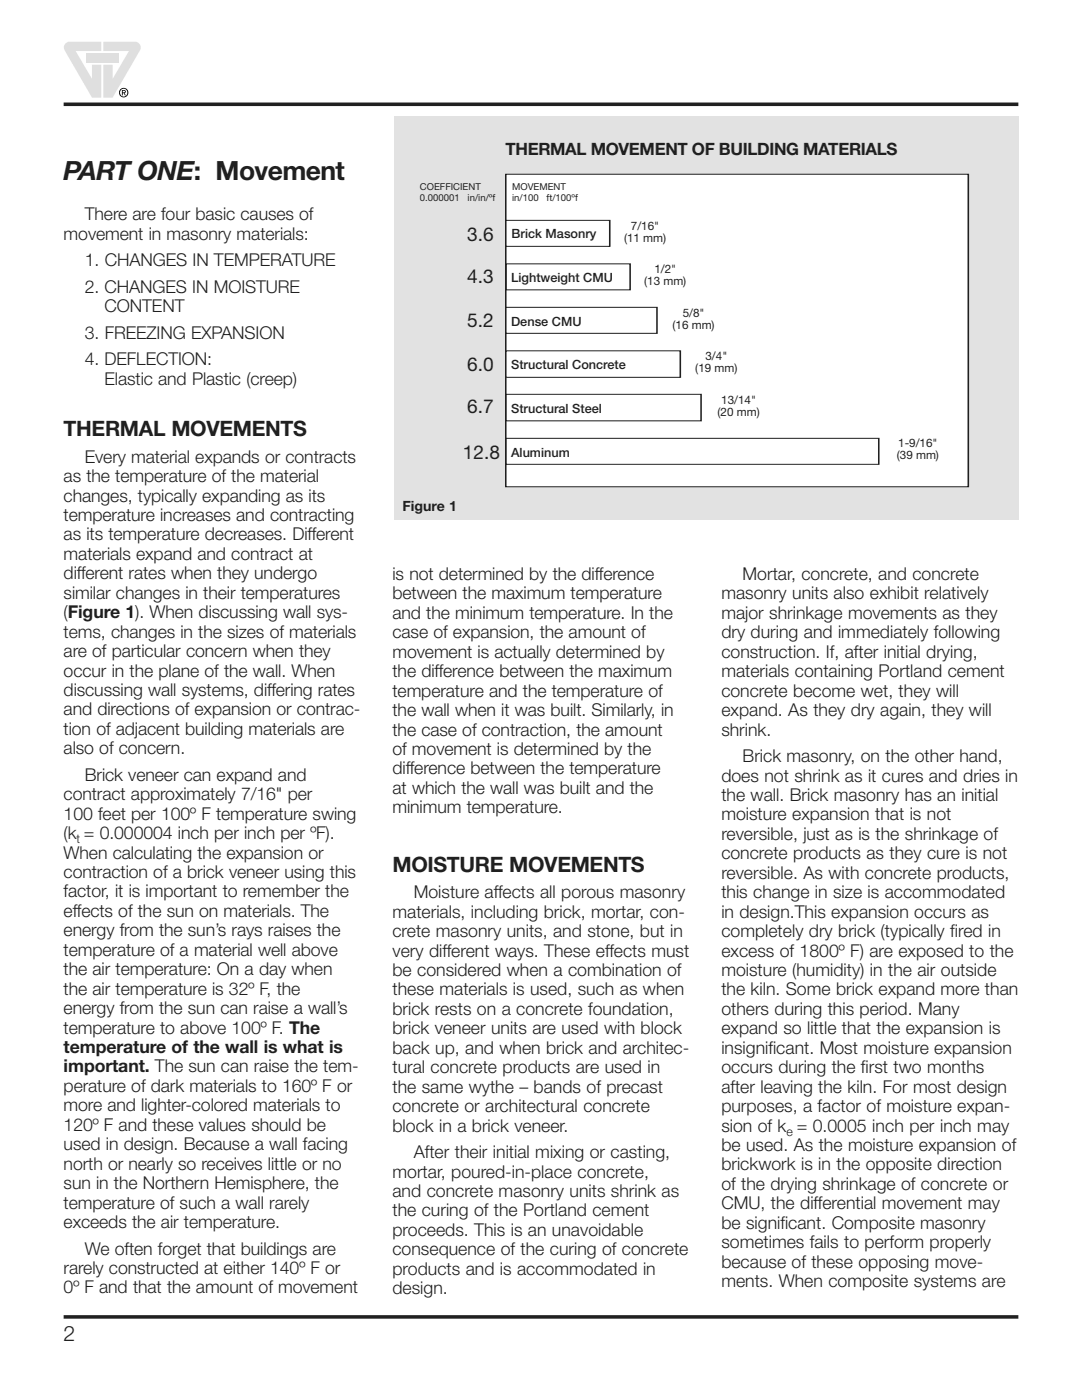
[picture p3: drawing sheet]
<svg xmlns="http://www.w3.org/2000/svg" width="216mm" height="279mm" viewBox="0 0 216 279" stroke-linecap="round" stroke-linejoin="round" font-family="sans-serif">
<defs><g id="words">
<text font-size="5.3" fill="#231f20" x="12.7" y="35.9">PART ONE: Movement</text>
<g font-size="4.2" fill="#231f20">
<text x="12.7" y="87">THERMAL MOVEMENTS</text>
<text x="78.3" y="174">MOISTURE MOVEMENTS</text>
<text x="12.7" y="267.6">2</text>
</g>
<g font-size="3.8" fill="#231f20">
<text x="93.2" y="48.1">3.6</text>
<text x="93.2" y="56.5">4.3</text>
<text x="93.2" y="65.3">5.2</text>
<text x="93.2" y="74">6.0</text>
<text x="93.2" y="82.4">6.7</text>
<text x="92.4" y="91.6">12.8</text>
</g>
<g font-size="3.5" fill="#231f20">
<text x="12.7" y="47.9">movement in masonry materials:</text>
<text x="16.9" y="44">There are four basic causes of</text>
<text x="16.9" y="53.2">1. CHANGES IN TEMPERATURE</text>
<text x="16.9" y="58.5">2. CHANGES IN MOISTURE</text>
<text x="20.9" y="62.3">CONTENT</text>
<text x="16.9" y="67.6">3. FREEZING EXPANSION</text>
<text x="16.9" y="72.9">4. DEFLECTION:</text>
<text x="20.9" y="76.8">Elastic and Plastic (creep)</text>
<text x="16.9" y="92.3">Every material expands or contracts</text>
<text x="12.7" y="96.2">as the temperature of the material</text>
<text x="12.7" y="100.1">changes, typically expanding as its</text>
<text x="12.7" y="104">temperature increases and contracting</text>
<text x="12.7" y="107.8">as its temperature decreases. Different</text>
<text x="12.7" y="111.7">materials expand and contract at</text>
<text x="12.7" y="115.6">different rates when they undergo</text>
<text x="12.7" y="119.5">similar changes in their temperatures</text>
<text x="78.3" y="115.8">is not determined by the difference</text>
<text x="78.3" y="119.6">between the maximum temperature</text>
<text x="143.9" y="119.6">masonry units also exhibit relatively</text>
<text x="148.2" y="115.8">Mortar, concrete, and concrete</text>
<text x="12.7" y="123.4">(Figure 1). When discussing wall sys-</text>
<text x="78.3" y="123.5">and the minimum temperature. In the</text>
<text x="143.9" y="123.5">major shrinkage movements as they</text>
<text x="12.7" y="127.2">tems, changes in the sizes of materials</text>
<text x="12.7" y="131.1">are of particular concern when they</text>
<text x="78.3" y="127.4">case of expansion, the amount of</text>
<text x="78.3" y="131.3">movement is actually determined by</text>
<text x="143.9" y="127.4">dry during and immediately following</text>
<text x="143.9" y="131.3">construction. If, after initial drying,</text>
<text x="12.7" y="135">occur in the plane of the wall. When</text>
<text x="78.3" y="135.2">the difference between the maximum</text>
<text x="143.9" y="135.2">materials containing Portland cement</text>
<text x="12.7" y="138.9">discussing wall systems, differing rates</text>
<text x="12.7" y="142.8">and directions of expansion or contrac-</text>
<text x="78.3" y="142.9">the wall when it was built. Similarly, in</text>
<text x="78.3" y="139">temperature and the temperature of</text>
<text x="143.9" y="139">concrete become wet, they will</text>
<text x="143.9" y="142.9">expand. As they dry again, they will</text>
<text x="12.7" y="146.7">tion of adjacent building materials are</text>
<text x="78.3" y="146.8">the case of contraction, the amount</text>
<text x="143.9" y="146.8">shrink.</text>
<text x="12.7" y="150.5">also of concern.</text>
<text x="16.9" y="155.8">Brick veneer can expand and</text>
<text x="78.3" y="150.7">of movement is determined by the</text>
<text x="78.3" y="154.6">difference between the temperature</text>
<text x="143.9" y="156">does not shrink as it cures and dries in</text>
<text x="148.2" y="152.1">Brick masonry, on the other hand,</text>
<text x="12.7" y="159.7">contract approximately 7/16&quot; per</text>
<text x="78.3" y="158.4">at which the wall was built and the</text>
<text x="143.9" y="159.9">the wall. Brick masonry has an initial</text>
<text x="12.7" y="163.6">100 feet per 100º F temperature swing</text>
<text x="12.7" y="167.5">(k = 0.000004 inch per inch per ºF).</text>
<text x="78.3" y="162.3">minimum temperature.</text>
<text x="143.9" y="163.7">moisture expansion that is not</text>
<text x="143.9" y="167.6">reversible, just as is the shrinkage of</text>
<text x="12.7" y="171.3">When calculating the expansion or</text>
<text x="143.9" y="171.5">concrete products as they cure is not</text>
<text x="12.7" y="175.2">contraction of a brick veneer using this</text>
<text x="12.7" y="179.1">factor, it is important to remember the</text>
<text x="82.5" y="179.3">Moisture affects all porous masonry</text>
<text x="143.9" y="175.4">reversible. As with concrete products,</text>
<text x="143.9" y="179.3">this change in size is accommodated</text>
<text x="12.7" y="183">effects of the sun on materials. The</text>
<text x="78.3" y="183.1">materials, including brick, mortar, con-</text>
<text x="143.9" y="183.1">in design.This expansion occurs as</text>
<text x="12.7" y="186.9">energy from the sun’s rays raises the</text>
<text x="12.7" y="190.7">temperature of a material well above</text>
<text x="78.3" y="187">crete masonry units, and stone, but in</text>
<text x="78.3" y="190.9">very different ways. These effects must</text>
<text x="143.9" y="187">completely dry brick (typically fired in</text>
<text x="143.9" y="190.9">excess of 1800º F) are exposed to the</text>
<text x="12.7" y="194.6">the air temperature: On a day when</text>
<text x="78.3" y="194.8">be considered when a combination of</text>
<text x="143.9" y="194.8">moisture (humidity) in the air outside</text>
<text x="12.7" y="198.5">the air temperature is 32º F, the</text>
<text x="12.7" y="202.4">energy from the sun can raise a wall’s</text>
<text x="78.3" y="198.7">these materials is used, such as when</text>
<text x="78.3" y="202.5">brick rests on a concrete foundation,</text>
<text x="143.9" y="198.7">the kiln. Some brick expand more than</text>
<text x="143.9" y="202.5">others during this period. Many</text>
<text x="12.7" y="206.3">temperature to above 100º F. The</text>
<text x="78.3" y="206.4">brick veneer units are used with block</text>
<text x="143.9" y="206.4">expand so little that the expansion is</text>
<text x="12.7" y="210.2">temperature of the wall is what is</text>
<text x="12.7" y="214">important. The sun can raise the tem-</text>
<text x="78.3" y="210.3">back up, and when brick and architec-</text>
<text x="78.3" y="214.2">tural concrete products are used in</text>
<text x="143.9" y="210.3">insignificant. Most moisture expansion</text>
<text x="143.9" y="214.2">occurs during the first two months</text>
<text x="12.7" y="217.9">perature of dark materials to 160º F or</text>
<text x="12.7" y="221.8">more and lighter-colored materials to</text>
<text x="78.3" y="218.1">the same wythe – bands of precast</text>
<text x="78.3" y="221.9">concrete or architectural concrete</text>
<text x="143.9" y="218.1">after leaving the kiln. For most design</text>
<text x="143.9" y="221.9">purposes, a factor of moisture expan-</text>
<text x="12.7" y="225.7">120º F and these values should be</text>
<text x="78.3" y="225.8">block in a brick veneer.</text>
<text x="143.9" y="225.8">sion of k = 0.0005 inch per inch may</text>
<text x="12.7" y="229.6">used in design. Because a wall facing</text>
<text x="12.7" y="233.4">north or nearly so receives little or no</text>
<text x="82.5" y="231.1">After their initial mixing or casting,</text>
<text x="143.9" y="229.7">be used. As the moisture expansion of</text>
<text x="143.9" y="233.6">brickwork is in the opposite direction</text>
<text x="12.7" y="237.3">sun in the Northern Hemisphere, the</text>
<text x="78.3" y="235">mortar, poured-in-place concrete,</text>
<text x="78.3" y="238.9">and concrete masonry units shrink as</text>
<text x="143.9" y="237.5">of the drying shrinkage of concrete or</text>
<text x="12.7" y="241.2">temperature of such a wall rarely</text>
<text x="12.7" y="245.1">exceeds the air temperature.</text>
<text x="78.3" y="242.8">the curing of the Portland cement</text>
<text x="143.9" y="241.3">CMU, the differential movement may</text>
<text x="143.9" y="245.2">be significant. Composite masonry</text>
<text x="16.9" y="250.4">We often forget that buildings are</text>
<text x="78.3" y="246.6">proceeds. This is an unavoidable</text>
<text x="78.3" y="250.5">consequence of the curing of concrete</text>
<text x="143.9" y="249.1">sometimes fails to perform properly</text>
<text x="12.7" y="254.2">rarely constructed at either 140º F or</text>
<text x="78.3" y="254.4">products and is accommodated in</text>
<text x="143.9" y="253">because of these opposing move-</text>
<text x="143.9" y="256.9">ments. When composite systems are</text>
<text x="12.7" y="258.1">0º F and that the amount of movement</text>
<text x="78.3" y="258.3">design.</text>
</g>
<text font-size="3.4" fill="#231f20" x="100.9" y="30.9">THERMAL MOVEMENT OF BUILDING MATERIALS</text>
<text font-size="2.8" fill="#231f20" x="80.3" y="102">Figure 1</text>
<g font-size="2.5" fill="#231f20">
<text x="102.1" y="47.6">Brick Masonry</text>
<text x="102" y="56.4">Lightweight CMU</text>
<text x="102" y="65">Dense CMU</text>
<text x="102" y="73.7">Structural Concrete</text>
<text x="102" y="82.3">Structural Steel</text>
<text x="102" y="91.1">Aluminum</text>
<text x="15.3" y="168.3">t</text>
<text x="156.9" y="226.6">e</text>
</g>
<g font-size="2.3" fill="#231f20">
<text x="127.2" y="45.9">/16&quot;</text>
<text x="124.5" y="48.2">(11 mm)</text>
<text x="128.5" y="56.9">(13 mm)</text>
<text x="130.6" y="54.6">1/2&quot;</text>
<text x="134.2" y="65.7">(16 mm)</text>
<text x="136.2" y="63.3">5/8&quot;</text>
<text x="140.8" y="71.9">3/4&quot;</text>
<text x="138.7" y="74.3">(19 mm)</text>
<text x="143.2" y="82.9">(20 mm)</text>
<text x="143.9" y="80.6">13/14&quot;</text>
<text x="179.2" y="89.3">1-9/16&quot;</text>
<text x="179" y="91.6">(39 mm)</text>
</g>
<g font-size="1.9" fill="#231f20">
<text x="83.8" y="37.9">COEFFICIENT</text>
<text x="83.8" y="40.1">0.000001</text>
<text x="93.3" y="40.1">in/in/ºf</text>
<text x="102.2" y="37.9">MOVEMENT</text>
<text x="102.2" y="40.1">in/100</text>
<text x="109.1" y="40.1">ft/100ºf</text>
</g>
</g></defs>
<path d="M12.7 20.8h190.5M12.7 262.8h190.5" fill="none" stroke="#231f20" stroke-width=".71" stroke-linecap="butt"/>
<g fill="#e0e0e0">
<path d="M13.2 8.5l.7-.2h6.3v1.9h-5.1l3.3 5.5v-2.8h1.8v6.6h-1.8l-5.4-9.3a1.16 1.16 0 0 1 .2-1.7z"/>
<path d="M17.1 10.6h6.6v1.9h-6.6z"/>
<path d="M20.6 8.3h6.4a1.17 1.17 0 0 1 1 .7 1.17 1.17 0 0 1-.2 1.2l-5.3 9.3h-1.9v-6.6h1.9v2.8l3.2-5.5h-5.1z"/>
</g>
<path d="M24.3 18h.6a.3 .3 0 0 1 .1 .5l-.2 .1 .3 .4h-.2l-.2-.4h-.2v.4h-.2zM24.5 18.1v.3h.4v-.2zM23.7 18.5a.95 .95 0 0 1 1.9 0 .95 .95 0 0 1-1.9 0zM23.9 18.5a.8 .8 0 0 0 1.6 0 .8 .8 0 0 0-1.6 0z" fill="#000"/>
<path d="M78.7 23.2h124.5v80.6h-124.5z" fill="#e1e2e4"/>
<path d="M100.9 34.8h92.3v62.3h-92.3z" fill="#fff"/>
<path d="M100.9 34.8h92.3v62.3h-92.3z" fill="none" stroke="#231f20" stroke-width=".25"/>
<path d="M100.9 44h20.8v5.2h-20.8z" fill="#fff"/>
<path d="M100.9 44h20.8v5.2h-20.8z" fill="none" stroke="#231f20" stroke-width=".25"/>
<path d="M101 52.7h24.7v5.1h-24.7z" fill="#fff"/>
<path d="M101 52.7h24.7v5.1h-24.7z" fill="none" stroke="#231f20" stroke-width=".25"/>
<path d="M100.9 61.3h30.2v5.2h-30.2z" fill="#fff"/>
<path d="M100.9 61.3h30.2v5.2h-30.2z" fill="none" stroke="#231f20" stroke-width=".25"/>
<path d="M100.9 70h34.8v5.3h-34.8z" fill="#fff"/>
<path d="M100.9 70h34.8v5.3h-34.8z" fill="none" stroke="#231f20" stroke-width=".25"/>
<path d="M101 78.7h38.9v5.3h-38.9z" fill="#fff"/>
<path d="M101 78.7h38.9v5.3h-38.9z" fill="none" stroke="#231f20" stroke-width=".25"/>
<path d="M101 87.5h74.3v5.2h-74.3z" fill="#fff"/>
<path d="M101 87.5h74.3v5.2h-74.3z" fill="none" stroke="#231f20" stroke-width=".25"/>
<use href="#words"/>
</svg>
